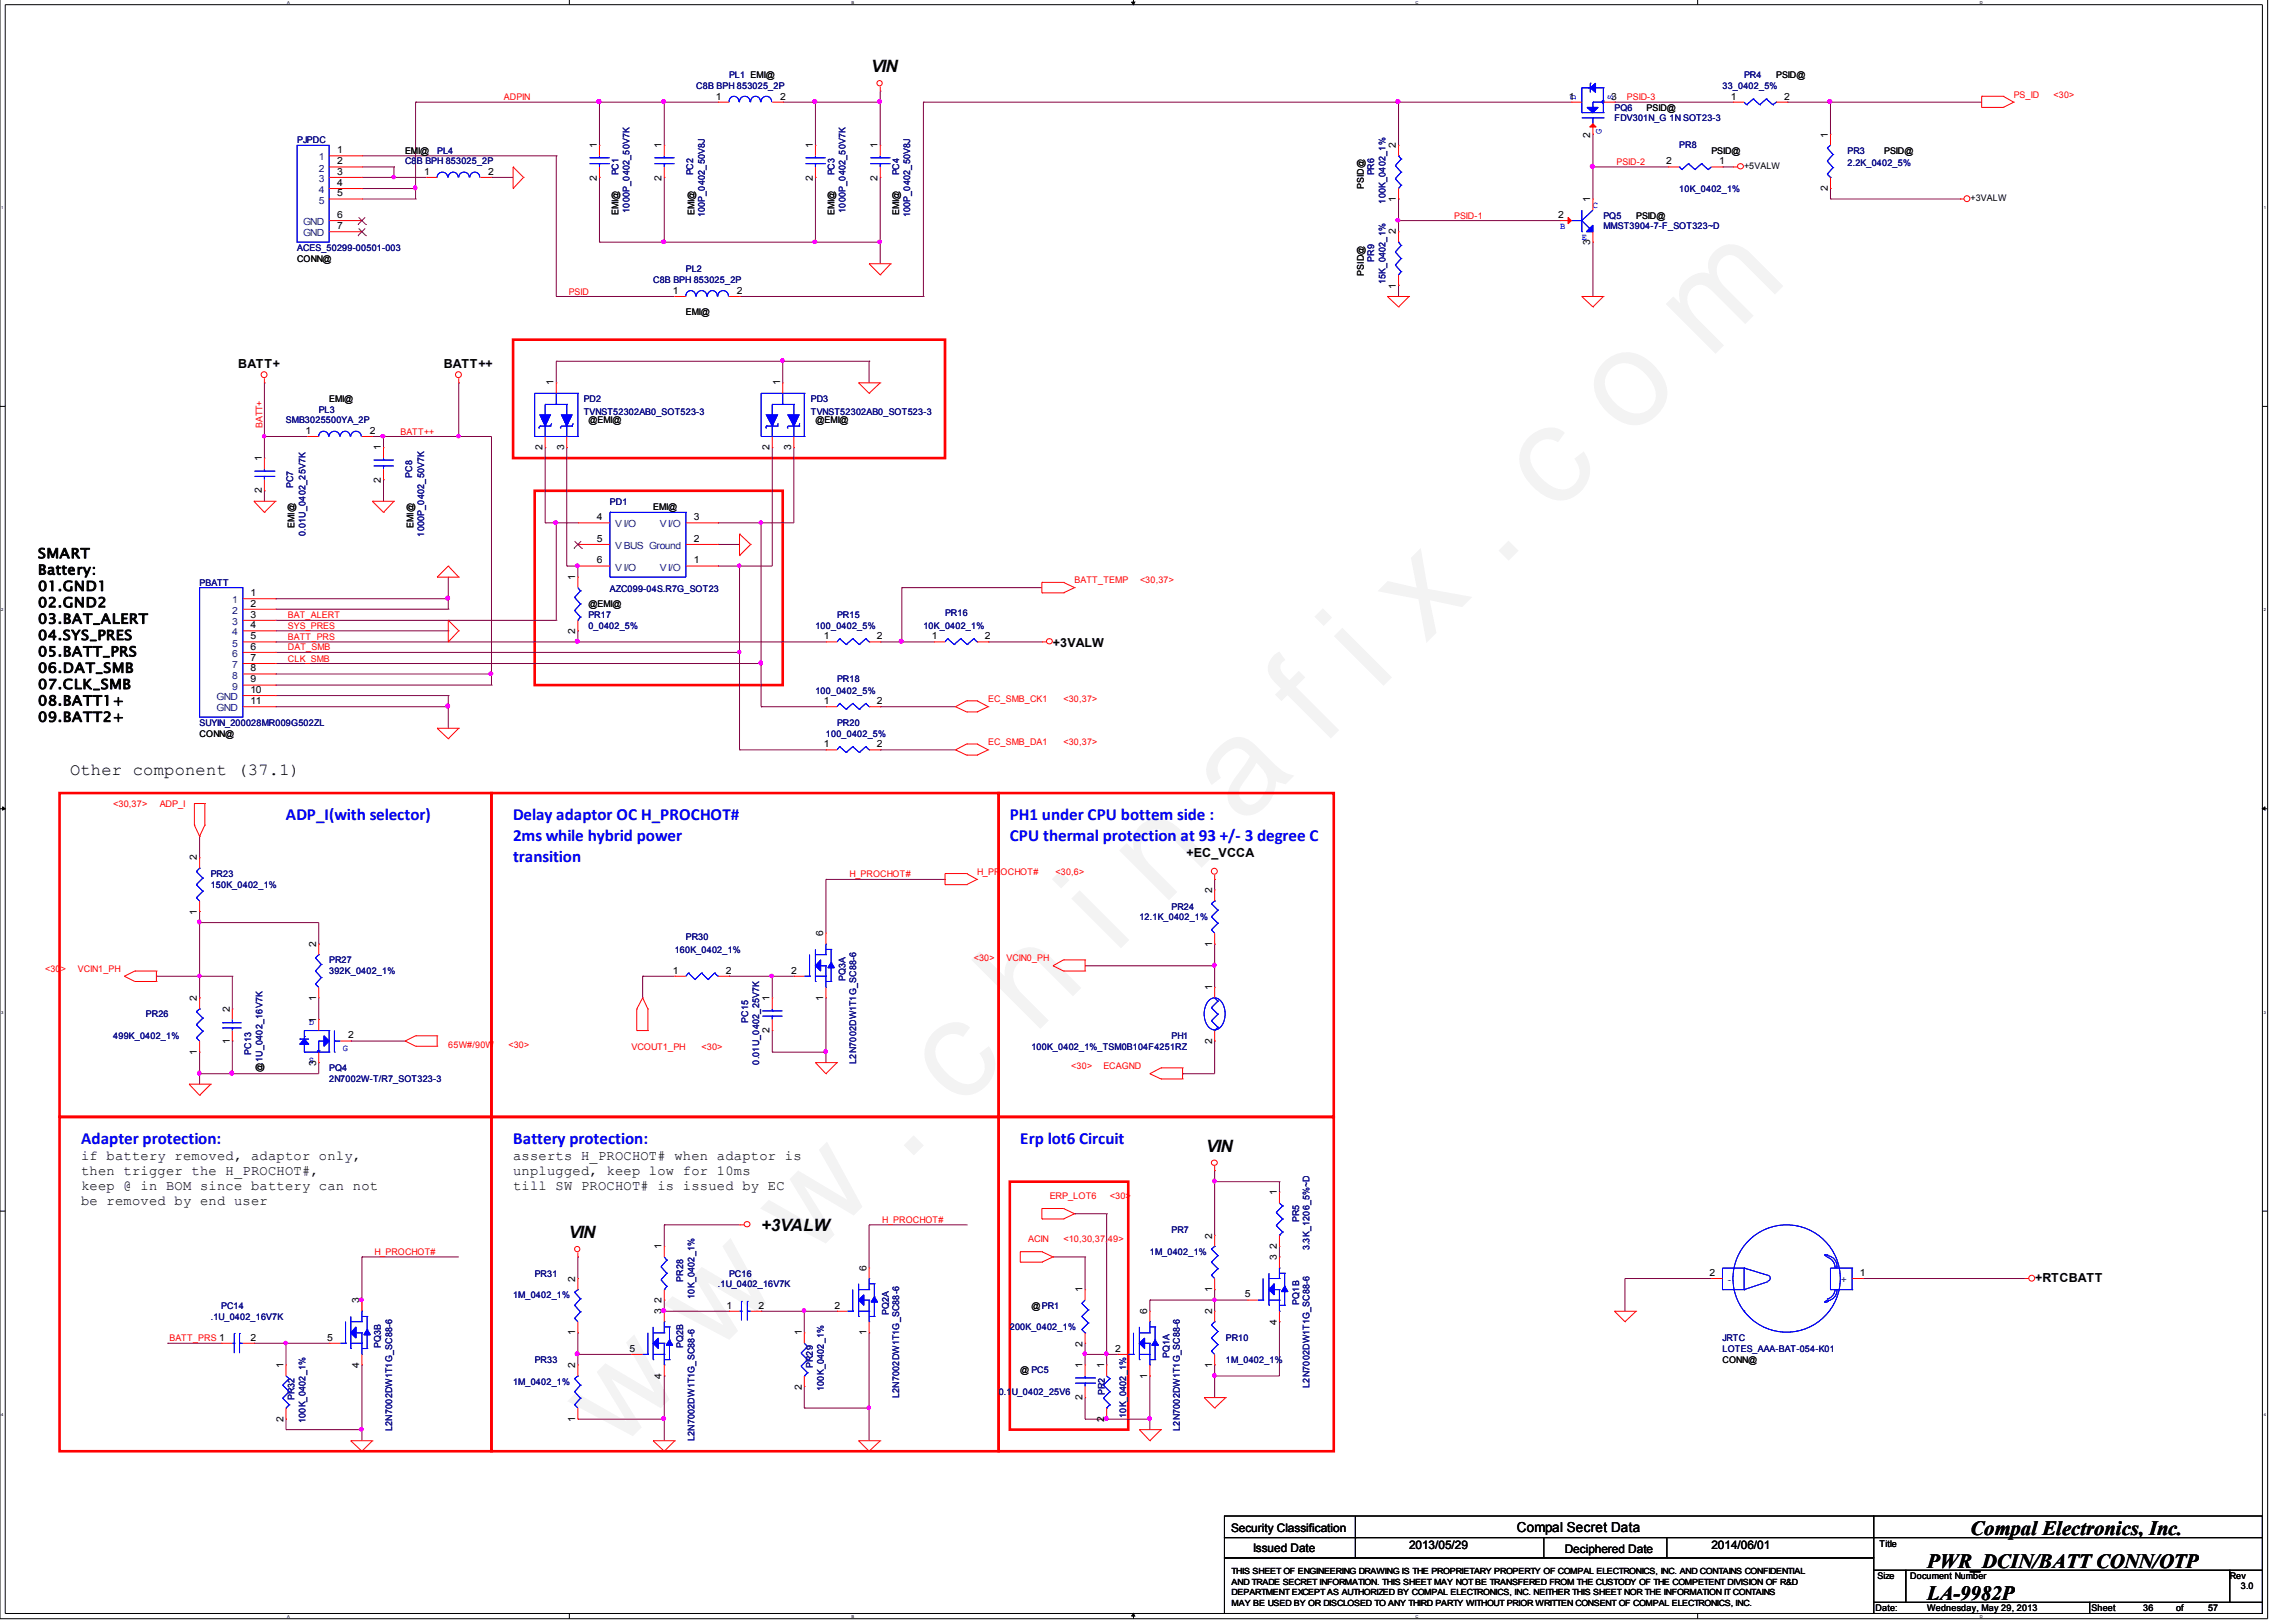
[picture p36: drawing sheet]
<svg xmlns="http://www.w3.org/2000/svg" width="297mm" height="210mm" viewBox="0 0 297 210" stroke-linecap="round" stroke-linejoin="round" font-family="sans-serif">
<defs><g id="words">
<text font-size="17.6" fill="#f0f" x="79.7" y="188" transform="rotate(-45 79.7 188)">w w w . c h i n a f i x . c o m</text>
<g font-size="2.6">
<text x="249.3" y="202.9">PWR_DCIN/BATT CONN/OTP</text>
<text x="254.9" y="198.6">Compal Electronics, Inc.</text>
<text x="249.3" y="207">LA-9982P</text>
</g>
<g font-size="2.2">
<text x="112.7" y="9.3">VIN</text>
<text x="9.1" y="100.3">Other component (37.1)</text>
<text x="156" y="149">VIN</text>
<text x="73.6" y="160.2">VIN</text>
<text x="98.5" y="159.3">+3VALW</text>
</g>
<g font-size="2.2" fill="#00f">
<text x="37" y="106.1">ADP_I(with selector)</text>
<text x="66.4" y="106.1">Delay adaptor OC H_PROCHOT#</text>
<text x="130.6" y="106.1">PH1 under CPU bottem side :</text>
<text x="66.4" y="108.8">2ms while hybrid power</text>
<text x="66.4" y="111.5">transition</text>
<text x="130.6" y="108.8">CPU thermal protection at 93 +/- 3 degree C</text>
<text x="10.5" y="148">Adapter protection:</text>
<text x="66.4" y="148">Battery protection:</text>
<text x="132" y="148">Erp lot6 Circuit</text>
</g>
<g font-size="1.8">
<text x="4.9" y="72.2">SMART</text>
<text x="4.9" y="74.4">Battery:</text>
<text x="4.9" y="76.5">01.GND1</text>
<text x="4.9" y="78.6">02.GND2</text>
<text x="4.9" y="80.7">03.BAT_ALERT</text>
<text x="4.9" y="82.8">04.SYS_PRES</text>
<text x="4.9" y="84.9">05.BATT_PRS</text>
<text x="4.9" y="87.1">06.DAT_SMB</text>
<text x="4.9" y="89.2">07.CLK_SMB</text>
<text x="4.9" y="91.3">08.BATT1+</text>
<text x="4.9" y="93.4">09.BATT2+</text>
<text x="10.5" y="150.1">if battery removed, adaptor only,</text>
<text x="10.5" y="152.1">then trigger the H_PROCHOT#,</text>
<text x="10.5" y="154">keep @ in BOM since battery can not</text>
<text x="10.5" y="156">be removed by end user</text>
<text x="66.4" y="150.1">asserts H_PROCHOT# when adaptor is</text>
<text x="66.4" y="152.1">unplugged, keep low for 10ms</text>
<text x="66.4" y="154">till SW PROCHOT# is issued by EC</text>
<text x="196.3" y="198.2">Compal Secret Data</text>
</g>
<g font-size="1.6">
<text x="30.8" y="47.7">BATT+</text>
<text x="57.4" y="47.7">BATT++</text>
<text x="136.2" y="83.7">+3VALW</text>
<text x="153.5" y="110.8">+EC_VCCA</text>
<text x="263.3" y="166">+RTCBATT</text>
</g>
<g font-size="1.5">
<text x="159.3" y="198.2">Security Classification</text>
<text x="162.1" y="200.8">Issued Date</text>
<text x="182.3" y="200.4">2013/05/29</text>
<text x="202.4" y="201">Deciphered Date</text>
<text x="221.4" y="200.4">2014/06/01</text>
</g>
<g font-size="1.3">
<text x="92.6" y="12.9">1</text>
<text x="100.9" y="12.9">2</text>
<text x="202.9" y="12.9">1</text>
<text x="205.7" y="17.8" transform="rotate(-90 205.7 17.8)">2</text>
<text x="208.4" y="12.9">3</text>
<text x="223.9" y="12.9">1</text>
<text x="230.8" y="12.9">2</text>
<text x="236.5" y="17.8" transform="rotate(-90 236.5 17.8)">1</text>
<text x="43.6" y="19.8">1</text>
<text x="43.6" y="21.3">2</text>
<text x="43.6" y="22.6">3</text>
<text x="54.9" y="22.6">1</text>
<text x="63.2" y="22.6">2</text>
<text x="77.2" y="23.4" transform="rotate(-90 77.2 23.4)">2</text>
<text x="77.2" y="19.1" transform="rotate(-90 77.2 19.1)">1</text>
<text x="85.6" y="23.4" transform="rotate(-90 85.6 23.4)">2</text>
<text x="85.6" y="19.1" transform="rotate(-90 85.6 19.1)">1</text>
<text x="105.2" y="23.4" transform="rotate(-90 105.2 23.4)">2</text>
<text x="105.2" y="19.1" transform="rotate(-90 105.2 19.1)">1</text>
<text x="113.5" y="23.4" transform="rotate(-90 113.5 23.4)">2</text>
<text x="113.5" y="19.1" transform="rotate(-90 113.5 19.1)">1</text>
<text x="180.6" y="19.1" transform="rotate(-90 180.6 19.1)">2</text>
<text x="215.6" y="21.3">2</text>
<text x="222.4" y="21.3">1</text>
<text x="43.6" y="24.1">4</text>
<text x="43.6" y="25.4">5</text>
<text x="43.6" y="28.2">6</text>
<text x="43.6" y="29.6">7</text>
<text x="180.6" y="26.2" transform="rotate(-90 180.6 26.2)">1</text>
<text x="201.6" y="28.2">2</text>
<text x="205.7" y="26.2" transform="rotate(-90 205.7 26.2)">1</text>
<text x="236.5" y="24.7" transform="rotate(-90 236.5 24.7)">2</text>
<text x="180.6" y="30.3" transform="rotate(-90 180.6 30.3)">2</text>
<text x="205.7" y="31.8" transform="rotate(-90 205.7 31.8)">3</text>
<text x="87" y="38">1</text>
<text x="95.3" y="38">2</text>
<text x="180.6" y="37.4" transform="rotate(-90 180.6 37.4)">1</text>
<text x="71.6" y="49.9" transform="rotate(-90 71.6 49.9)">1</text>
<text x="100.9" y="49.9" transform="rotate(-90 100.9 49.9)">1</text>
<text x="33.9" y="59.7" transform="rotate(-90 33.9 59.7)">1</text>
<text x="39.5" y="56.1">1</text>
<text x="47.8" y="56.1">2</text>
<text x="49.3" y="58.3" transform="rotate(-90 49.3 58.3)">1</text>
<text x="70.2" y="58.3" transform="rotate(-90 70.2 58.3)">2</text>
<text x="73" y="58.3" transform="rotate(-90 73 58.3)">3</text>
<text x="99.6" y="58.3" transform="rotate(-90 99.6 58.3)">2</text>
<text x="102.4" y="58.3" transform="rotate(-90 102.4 58.3)">3</text>
<text x="33.9" y="63.9" transform="rotate(-90 33.9 63.9)">2</text>
<text x="49.3" y="62.5" transform="rotate(-90 49.3 62.5)">2</text>
<text x="77.2" y="67.3">4</text>
<text x="77.2" y="70.1">5</text>
<text x="89.7" y="70.1">2</text>
<text x="89.7" y="67.3">3</text>
<text x="32.4" y="77.1">1</text>
<text x="74.4" y="75" transform="rotate(-90 74.4 75)">1</text>
<text x="77.2" y="72.9">6</text>
<text x="89.7" y="72.9">1</text>
<text x="32.4" y="79.9">3</text>
<text x="32.4" y="81.3">4</text>
<text x="32.4" y="82.7">5</text>
<text x="32.4" y="78.5">2</text>
<text x="74.4" y="82.1" transform="rotate(-90 74.4 82.1)">2</text>
<text x="106.6" y="82.7">1</text>
<text x="113.5" y="82.7">2</text>
<text x="120.6" y="82.7">1</text>
<text x="127.4" y="82.7">2</text>
<text x="32.4" y="84.1">6</text>
<text x="32.4" y="86.9">8</text>
<text x="32.4" y="88.3">9</text>
<text x="32.4" y="85.5">7</text>
<text x="32.4" y="89.7">10</text>
<text x="32.4" y="91.1">11</text>
<text x="106.6" y="91.1">1</text>
<text x="113.5" y="91.1">2</text>
<text x="106.6" y="96.7">1</text>
<text x="113.5" y="96.7">2</text>
<text x="25.5" y="111.4" transform="rotate(-90 25.5 111.4)">2</text>
<text x="25.5" y="118.4" transform="rotate(-90 25.5 118.4)">1</text>
<text x="156.8" y="115.6" transform="rotate(-90 156.8 115.6)">2</text>
<text x="40.9" y="122.5" transform="rotate(-90 40.9 122.5)">2</text>
<text x="87" y="126">1</text>
<text x="93.9" y="126">2</text>
<text x="102.4" y="126">2</text>
<text x="106.5" y="121.2" transform="rotate(-90 106.5 121.2)">6</text>
<text x="156.8" y="122.5" transform="rotate(-90 156.8 122.5)">1</text>
<text x="25.5" y="129.6" transform="rotate(-90 25.5 129.6)">2</text>
<text x="29.7" y="130.9" transform="rotate(-90 29.7 130.9)">2</text>
<text x="40.9" y="129.6" transform="rotate(-90 40.9 129.6)">1</text>
<text x="99.6" y="129.6" transform="rotate(-90 99.6 129.6)">1</text>
<text x="106.5" y="129.6" transform="rotate(-90 106.5 129.6)">1</text>
<text x="156.8" y="128.1" transform="rotate(-90 156.8 128.1)">1</text>
<text x="25.5" y="136.5" transform="rotate(-90 25.5 136.5)">1</text>
<text x="29.7" y="135.1" transform="rotate(-90 29.7 135.1)">1</text>
<text x="40.9" y="137.9" transform="rotate(-90 40.9 137.9)">3</text>
<text x="40.9" y="132.3" transform="rotate(-90 40.9 132.3)">1</text>
<text x="45" y="134.4">2</text>
<text x="99.6" y="133.7" transform="rotate(-90 99.6 133.7)">2</text>
<text x="156.8" y="135.1" transform="rotate(-90 156.8 135.1)">2</text>
<text x="165.2" y="154.7" transform="rotate(-90 165.2 154.7)">1</text>
<text x="85.6" y="161.6" transform="rotate(-90 85.6 161.6)">1</text>
<text x="156.8" y="160.3" transform="rotate(-90 156.8 160.3)">2</text>
<text x="165.2" y="161.6" transform="rotate(-90 165.2 161.6)">2</text>
<text x="74.4" y="165.9" transform="rotate(-90 74.4 165.9)">2</text>
<text x="112.1" y="164.4" transform="rotate(-90 112.1 164.4)">6</text>
<text x="140" y="167.2" transform="rotate(-90 140 167.2)">1</text>
<text x="156.8" y="167.2" transform="rotate(-90 156.8 167.2)">1</text>
<text x="161" y="167.9">5</text>
<text x="165.2" y="163.1" transform="rotate(-90 165.2 163.1)">3</text>
<text x="221.1" y="165.1">2</text>
<text x="240.6" y="165.1">1</text>
<text x="32.4" y="173.5">2</text>
<text x="42.3" y="173.5">5</text>
<text x="46.5" y="168.7" transform="rotate(-90 46.5 168.7)">3</text>
<text x="74.4" y="172.8" transform="rotate(-90 74.4 172.8)">1</text>
<text x="85.6" y="170" transform="rotate(-90 85.6 170)">3</text>
<text x="85.6" y="168.7" transform="rotate(-90 85.6 168.7)">2</text>
<text x="94" y="169.3">1</text>
<text x="98.1" y="169.3">2</text>
<text x="103.7" y="172.8" transform="rotate(-90 103.7 172.8)">1</text>
<text x="107.9" y="169.3">2</text>
<text x="112.1" y="172.8" transform="rotate(-90 112.1 172.8)">1</text>
<text x="148.4" y="170" transform="rotate(-90 148.4 170)">6</text>
<text x="156.8" y="170" transform="rotate(-90 156.8 170)">2</text>
<text x="165.2" y="171.5" transform="rotate(-90 165.2 171.5)">4</text>
<text x="36.7" y="177.1" transform="rotate(-90 36.7 177.1)">1</text>
<text x="46.5" y="177.1" transform="rotate(-90 46.5 177.1)">4</text>
<text x="74.4" y="177.1" transform="rotate(-90 74.4 177.1)">2</text>
<text x="81.4" y="174.9">5</text>
<text x="85.6" y="178.4" transform="rotate(-90 85.6 178.4)">4</text>
<text x="103.7" y="179.8" transform="rotate(-90 103.7 179.8)">2</text>
<text x="140" y="177.1" transform="rotate(-90 140 177.1)">1</text>
<text x="140" y="174.3" transform="rotate(-90 140 174.3)">2</text>
<text x="142.8" y="177.1" transform="rotate(-90 142.8 177.1)">1</text>
<text x="144.3" y="174.9">2</text>
<text x="148.4" y="178.4" transform="rotate(-90 148.4 178.4)">1</text>
<text x="156.8" y="177.1" transform="rotate(-90 156.8 177.1)">1</text>
<text x="36.7" y="184" transform="rotate(-90 36.7 184)">2</text>
<text x="74.4" y="184" transform="rotate(-90 74.4 184)">1</text>
<text x="140" y="181.2" transform="rotate(-90 140 181.2)">2</text>
<text x="142.8" y="184" transform="rotate(-90 142.8 184)">2</text>
</g>
<g font-size="1.3" fill="#004080">
<text x="41.2" y="20.8">1</text>
<text x="41.2" y="22.2">2</text>
<text x="41.2" y="23.6">3</text>
<text x="39.2" y="29.1">GND</text>
<text x="41.2" y="25">4</text>
<text x="41.2" y="26.3">5</text>
<text x="39.2" y="30.6">GND</text>
<text x="79.6" y="68.3">V I/O</text>
<text x="79.6" y="71">V BUS Ground</text>
<text x="85.3" y="68.3">V I/O</text>
<text x="79.6" y="73.8">V I/O</text>
<text x="85.3" y="73.8">V I/O</text>
<text x="30.1" y="78.1">1</text>
<text x="30.1" y="80.9">3</text>
<text x="30.1" y="82.2">4</text>
<text x="30.1" y="83.7">5</text>
<text x="30.1" y="79.4">2</text>
<text x="30.1" y="85">6</text>
<text x="30.1" y="87.8">8</text>
<text x="30.1" y="89.3">9</text>
<text x="30.1" y="86.5">7</text>
<text x="28" y="90.6">GND</text>
<text x="28" y="92">GND</text>
<text x="223.5" y="166">-</text>
<text x="238.2" y="166">+</text>
</g>
<g font-size="1.2" fill="#000080">
<text x="90.1" y="11.5">C8B BPH 853025_2P</text>
<text x="94.3" y="10.1">PL1 EMI@</text>
<text x="222.8" y="11.5">33_0402_5%</text>
<text x="225.6" y="10.1">PR4</text>
<text x="208.9" y="14.3">PQ6</text>
<text x="208.9" y="15.7">FDV301N_G 1N SOT23-3</text>
<text x="38.4" y="18.5">PJPDC</text>
<text x="52.4" y="21.3">C8B BPH 853025_2P</text>
<text x="56.6" y="19.9">PL4</text>
<text x="80" y="22.7" transform="rotate(-90 80 22.7)">PC1</text>
<text x="89.7" y="22.7" transform="rotate(-90 89.7 22.7)">PC2</text>
<text x="107.9" y="22.7" transform="rotate(-90 107.9 22.7)">PC3</text>
<text x="116.3" y="22.7" transform="rotate(-90 116.3 22.7)">PC4</text>
<text x="177.8" y="22.7" transform="rotate(-90 177.8 22.7)">PR6</text>
<text x="217.3" y="19.1">PR8</text>
<text x="239" y="19.9">PR3</text>
<text x="239" y="21.5">2.2K_0402_5%</text>
<text x="81.4" y="27.5" transform="rotate(-90 81.4 27.5)">1000P_0402_50V7K</text>
<text x="91.2" y="28.1" transform="rotate(-90 91.2 28.1)">100P_0402_50V8J</text>
<text x="109.4" y="27.5" transform="rotate(-90 109.4 27.5)">1000P_0402_50V7K</text>
<text x="117.8" y="28.1" transform="rotate(-90 117.8 28.1)">100P_0402_50V8J</text>
<text x="179.2" y="26.3" transform="rotate(-90 179.2 26.3)">100K_0402_1%</text>
<text x="207.4" y="28.3">PQ5</text>
<text x="207.4" y="29.6">MMST3904-7-F_SOT323~D</text>
<text x="217.3" y="24.9">10K_0402_1%</text>
<text x="38.4" y="32.4">ACES_50299-00501-003</text>
<text x="88.7" y="35.2">PL2</text>
<text x="177.8" y="33.9" transform="rotate(-90 177.8 33.9)">PR9</text>
<text x="84.5" y="36.7">C8B BPH 853025_2P</text>
<text x="179.2" y="36.8" transform="rotate(-90 179.2 36.8)">15K_0402_1%</text>
<text x="41.2" y="53.4">PL3</text>
<text x="75.5" y="52">PD2</text>
<text x="75.5" y="53.7">TVNST52302AB0_SOT523-3</text>
<text x="104.9" y="52">PD3</text>
<text x="104.9" y="53.7">TVNST52302AB0_SOT523-3</text>
<text x="37" y="54.8">SMB3025500YA_2P</text>
<text x="37.9" y="63.2" transform="rotate(-90 37.9 63.2)">PC7</text>
<text x="53.3" y="61.8" transform="rotate(-90 53.3 61.8)">PC8</text>
<text x="78.9" y="65.3">PD1</text>
<text x="39.5" y="69.4" transform="rotate(-90 39.5 69.4)">0.01U_0402_25V7K</text>
<text x="54.9" y="69.4" transform="rotate(-90 54.9 69.4)">1000P_0402_50V7K</text>
<text x="25.8" y="75.8">PBATT</text>
<text x="78.9" y="76.6">AZC099-04S.R7G_SOT23</text>
<text x="76.1" y="79.9">PR17</text>
<text x="76.1" y="81.4">0_0402_5%</text>
<text x="105.5" y="81.4">100_0402_5%</text>
<text x="108.3" y="79.9">PR15</text>
<text x="119.5" y="81.4">10K_0402_1%</text>
<text x="122.3" y="79.8">PR16</text>
<text x="105.5" y="89.8">100_0402_5%</text>
<text x="108.3" y="88.3">PR18</text>
<text x="25.8" y="93.9">SUYIN_200028MR009G502ZL</text>
<text x="106.8" y="95.3">100_0402_5%</text>
<text x="108.3" y="93.9">PR20</text>
<text x="27.3" y="113.5">PR23</text>
<text x="27.3" y="114.9">150K_0402_1%</text>
<text x="147.4" y="119.1">12.1K_0402_1%</text>
<text x="151.6" y="117.7">PR24</text>
<text x="42.6" y="124.6">PR27</text>
<text x="87.3" y="123.3">160K_0402_1%</text>
<text x="88.7" y="121.7">PR30</text>
<text x="18.9" y="131.7">PR26</text>
<text x="42.6" y="126.1">392K_0402_1%</text>
<text x="109.4" y="126.9" transform="rotate(-90 109.4 126.9)">PQ3A</text>
<text x="14.6" y="134.5">499K_0402_1%</text>
<text x="32.5" y="136.5" transform="rotate(-90 32.5 136.5)">PC13</text>
<text x="96.8" y="132.3" transform="rotate(-90 96.8 132.3)">PC15</text>
<text x="98.2" y="137.8" transform="rotate(-90 98.2 137.8)">0.01U_0402_25V7K</text>
<text x="110.7" y="137.7" transform="rotate(-90 110.7 137.7)">L2N7002DW1T1G_SC88-6</text>
<text x="133.4" y="135.8">100K_0402_1%_TSM0B104F4251RZ</text>
<text x="151.6" y="134.5">PH1</text>
<text x="42.6" y="138.6">PQ4</text>
<text x="42.6" y="140.1">2N7002W-T/R7_SOT323-3</text>
<text x="151.6" y="159.6">PR7</text>
<text x="168.1" y="158.2" transform="rotate(-90 168.1 158.2)">PR5</text>
<text x="169.4" y="161.8" transform="rotate(-90 169.4 161.8)">3.3K_1206_5%~D</text>
<text x="66.4" y="168">1M_0402_1%</text>
<text x="69.2" y="165.2">PR31</text>
<text x="88.4" y="165.9" transform="rotate(-90 88.4 165.9)">PR28</text>
<text x="92.9" y="166.6">.1U_0402_16V7K</text>
<text x="94.3" y="165.2">PC16</text>
<text x="148.8" y="162.4">1M_0402_1%</text>
<text x="27.3" y="170.8">.1U_0402_16V7K</text>
<text x="28.6" y="169.3">PC14</text>
<text x="89.8" y="168.1" transform="rotate(-90 89.8 168.1)">10K_0402_1%</text>
<text x="115" y="170.2" transform="rotate(-90 115 170.2)">PQ2A</text>
<text x="130.6" y="172.1">200K_0402_1%</text>
<text x="158.6" y="173.6">PR10</text>
<text x="168.1" y="168.8" transform="rotate(-90 168.1 168.8)">PQ1B</text>
<text x="222.8" y="173.6">JRTC</text>
<text x="49.3" y="174.4" transform="rotate(-90 49.3 174.4)">PQ3B</text>
<text x="66.4" y="179.2">1M_0402_1%</text>
<text x="69.2" y="176.4">PR33</text>
<text x="88.4" y="174.4" transform="rotate(-90 88.4 174.4)">PQ2B</text>
<text x="105.2" y="177.1" transform="rotate(-90 105.2 177.1)">PR29</text>
<text x="151.3" y="175.8" transform="rotate(-90 151.3 175.8)">PQ1A</text>
<text x="158.6" y="176.4">1M_0402_1%</text>
<text x="169.4" y="179.6" transform="rotate(-90 169.4 179.6)">L2N7002DW1T1G_SC88-6</text>
<text x="222.8" y="174.9">LOTES_AAA-BAT-054-K01</text>
<text x="38.1" y="181.2" transform="rotate(-90 38.1 181.2)">PR32</text>
<text x="39.5" y="184.2" transform="rotate(-90 39.5 184.2)">100K_0402_1%</text>
<text x="50.7" y="185.2" transform="rotate(-90 50.7 185.2)">L2N7002DW1T1G_SC88-6</text>
<text x="106.6" y="180" transform="rotate(-90 106.6 180)">100K_0402_1%</text>
<text x="116.3" y="180.9" transform="rotate(-90 116.3 180.9)">L2N7002DW1T1G_SC88-6</text>
<text x="129.2" y="180.5">0.1U_0402_25V6</text>
<text x="142.9" y="180.5" transform="rotate(-90 142.9 180.5)">PR2</text>
<text x="145.7" y="183.5" transform="rotate(-90 145.7 183.5)">10K_0402_1%</text>
<text x="152.7" y="185.2" transform="rotate(-90 152.7 185.2)">L2N7002DW1T1G_SC88-6</text>
<text x="89.8" y="186.5" transform="rotate(-90 89.8 186.5)">L2N7002DW1T1G_SC88-6</text>
</g>
<g font-size="1.2">
<text x="229.8" y="10.1">PSID@</text>
<text x="213" y="14.3">PSID@</text>
<text x="52.4" y="19.9">EMI@</text>
<text x="221.4" y="19.9">PSID@</text>
<text x="225.6" y="21.9">+5VALW</text>
<text x="243.8" y="19.9">PSID@</text>
<text x="80" y="27.9" transform="rotate(-90 80 27.9)">EMI@</text>
<text x="89.8" y="27.9" transform="rotate(-90 89.8 27.9)">EMI@</text>
<text x="107.9" y="27.9" transform="rotate(-90 107.9 27.9)">EMI@</text>
<text x="116.3" y="27.9" transform="rotate(-90 116.3 27.9)">EMI@</text>
<text x="176.4" y="24.5" transform="rotate(-90 176.4 24.5)">PSID@</text>
<text x="211.7" y="28.3">PSID@</text>
<text x="254.9" y="26">+3VALW</text>
<text x="38.4" y="33.9">CONN@</text>
<text x="176.4" y="35.7" transform="rotate(-90 176.4 35.7)">PSID@</text>
<text x="88.7" y="40.8">EMI@</text>
<text x="42.6" y="52">EMI@</text>
<text x="76.1" y="54.8">@EMI@</text>
<text x="105.5" y="54.8">@EMI@</text>
<text x="84.5" y="66">EMI@</text>
<text x="38.1" y="68.3" transform="rotate(-90 38.1 68.3)">EMI@</text>
<text x="53.5" y="68.3" transform="rotate(-90 53.5 68.3)">EMI@</text>
<text x="76.1" y="78.6">@EMI@</text>
<text x="25.8" y="95.3">CONN@</text>
<text x="34" y="138.8" transform="rotate(-90 34 138.8)">@.1U_0402_16V7K</text>
<text x="133.4" y="169.3">@PR1</text>
<text x="132" y="177.7">@ PC5</text>
<text x="222.8" y="176.4">CONN@</text>
<text x="243.2" y="200.3">Title</text>
<text x="242.7" y="208.5">Date:</text>
<text x="242.9" y="204.3">Size</text>
<text x="247.1" y="204.3">Document Number</text>
<text x="249.3" y="208.5">Wednesday, May 29, 2013</text>
<text x="270.6" y="208.5">Sheet</text>
<text x="277.3" y="208.5">36</text>
<text x="281.5" y="208.5">of</text>
<text x="285.7" y="208.5">57</text>
<text x="288.5" y="204.3">Rev</text>
<text x="289.9" y="205.7">3.0</text>
</g>
<g font-size="1.2" fill="#f00">
<text x="65.2" y="13">ADPIN</text>
<text x="210.5" y="13">PSID-3</text>
<text x="260.5" y="12.6">PS_ID</text>
<text x="265.7" y="12.6">&lt;30&gt;</text>
<text x="209.1" y="21.4">PSID-2</text>
<text x="188.1" y="28.3">PSID-1</text>
<text x="73.6" y="38.1">PSID</text>
<text x="34" y="55.4" transform="rotate(-90 34 55.4)">BATT+</text>
<text x="51.8" y="56.2">BATT++</text>
<text x="139" y="75.5">BATT_TEMP</text>
<text x="147.5" y="75.5">&lt;30,37&gt;</text>
<text x="37.3" y="81.4">SYS_PRES</text>
<text x="37.3" y="80">BAT_ALERT</text>
<text x="37.3" y="82.8">BATT_PRS</text>
<text x="37.3" y="84.2">DAT_SMB</text>
<text x="37.3" y="85.6">CLK_SMB</text>
<text x="127.8" y="90.9">EC_SMB_CK1</text>
<text x="137.6" y="90.9">&lt;30,37&gt;</text>
<text x="127.8" y="96.4">EC_SMB_DA1</text>
<text x="137.6" y="96.4">&lt;30,37&gt;</text>
<text x="14.6" y="104.5">&lt;30,37&gt;</text>
<text x="20.7" y="104.5">ADP_I</text>
<text x="109.9" y="113.6">H_PROCHOT#</text>
<text x="126.4" y="113.2">H_PROCHOT#</text>
<text x="136.6" y="113.2">&lt;30,6&gt;</text>
<text x="5.8" y="125.7">&lt;30&gt;</text>
<text x="10.1" y="125.7">VCIN1_PH</text>
<text x="126" y="124.4">&lt;30&gt;</text>
<text x="130.2" y="124.4">VCIN0_PH</text>
<text x="58" y="135.6">65W#/90W</text>
<text x="65.8" y="135.6">&lt;30&gt;</text>
<text x="81.7" y="135.8">VCOUT1_PH</text>
<text x="90.8" y="135.8">&lt;30&gt;</text>
<text x="138.6" y="138.4">&lt;30&gt;</text>
<text x="142.7" y="138.4">ECAGND</text>
<text x="135.8" y="155.1">ERP_LOT6</text>
<text x="143.6" y="155.1">&lt;30&gt;</text>
<text x="114.1" y="158.3">H_PROCHOT#</text>
<text x="133" y="160.7">ACIN</text>
<text x="137.6" y="160.7">&lt;10,30,37,49&gt;</text>
<text x="48.4" y="162.4">H_PROCHOT#</text>
<text x="21.9" y="173.6">BATT_PRS 1</text>
</g>
<g font-size="1.2" fill="#00f">
<text x="203.9" y="12.9" transform="rotate(-90 203.9 12.9)">D</text>
<text x="207.2" y="17.4" transform="rotate(-90 207.2 17.4)">G</text>
<text x="208.7" y="12.9" transform="rotate(-90 208.7 12.9)">S</text>
<text x="201.8" y="29.6">B</text>
<text x="206.1" y="26.9">C</text>
<text x="204.6" y="31.1">E</text>
<text x="40" y="132.6">D</text>
<text x="40" y="137.5">S</text>
<text x="44.4" y="136">G</text>
</g>
<g font-size="1.1">
<text x="159.3" y="203.7">THIS SHEET OF ENGINEERING DRAWING IS THE PROPRIETARY PROPERTY OF COMPAL ELECTRONICS, INC. AND CONTAINS CONFIDENTIAL</text>
<text x="159.3" y="205.1">AND TRADE SECRET INFORMATION. THIS SHEET MAY NOT BE TRANSFERED FROM THE CUSTODY OF THE COMPETENT DIVISION OF R&amp;D</text>
<text x="159.3" y="206.4">DEPARTMENT EXCEPT AS AUTHORIZED BY COMPAL ELECTRONICS, INC. NEITHER THIS SHEET NOR THE INFORMATION IT CONTAINS</text>
<text x="159.3" y="207.8">MAY BE USED BY OR DISCLOSED TO ANY THIRD PARTY WITHOUT PRIOR WRITTEN CONSENT OF COMPAL ELECTRONICS, INC.</text>
</g>
<g font-size=".5">
<text x="37.2" y=".5">A</text>
<text x="110.2" y=".5">B</text>
<text x="183.1" y=".5">C</text>
<text x="256.1" y=".5">D</text>
<text x=".2" y="27.1">1</text>
<text x="292.9" y="27.1">1</text>
<text x=".2" y="79.1">2</text>
<text x="292.9" y="79.1">2</text>
<text x=".2" y="131.2">3</text>
<text x="292.9" y="131.2">3</text>
<text x=".2" y="183.2">4</text>
<text x="292.9" y="183.2">4</text>
<text x="37.2" y="209.4">A</text>
<text x="110.2" y="209.4">B</text>
<text x="183.1" y="209.4">C</text>
<text x="256.1" y="209.4">D</text>
</g>
</g></defs>
<path d="M0 -.1v209.6h293.4v-209.6M.7 .6h292v208.2h-292z" fill="none" stroke="#000" stroke-width=".13"/>
<g fill="#fff">
<path d="M37.2 0h.2v.5h-.2z"/>
<path d="M37.2 208.9h.2v.5h-.2z"/>
</g>
<path d="M73.7 -.1v.7M73.7 208.8v.7" fill="none" stroke="#000" stroke-width=".13"/>
<g fill="#fff">
<path d="M110.2 0h.2v.5h-.2z"/>
<path d="M110.2 208.9h.2v.5h-.2z"/>
</g>
<path d="M146.6 -.1v.7M146.6 208.8v.7" fill="none" stroke="#000" stroke-width=".13"/>
<path d="M146.4 .3h.4l-.2 .3zM146.6 208.8l.2 .3h-.4z" fill="#000" stroke="#000" stroke-width=".13"/>
<g fill="#fff">
<path d="M183.1 0h.3v.5h-.3z"/>
<path d="M183.1 208.9h.3v.5h-.3z"/>
</g>
<path d="M219.6 -.1v.7M219.6 208.8v.7" fill="none" stroke="#000" stroke-width=".13"/>
<g fill="#fff">
<path d="M256.1 0h.3v.5h-.3z"/>
<path d="M256.1 208.9h.3v.5h-.3z"/>
<path d="M.2 26.6h.1v.5h-.1z"/>
<path d="M292.9 26.6h.1v.5h-.1z"/>
<path d="M.2 78.6h.1v.5h-.1z"/>
<path d="M292.9 78.6h.1v.5h-.1z"/>
</g>
<path d="M0 52.6h.7M292.7 52.6h.7" fill="none" stroke="#000" stroke-width=".13"/>
<g fill="#fff">
<path d="M.2 130.7h.1v.5h-.1z"/>
<path d="M292.9 130.7h.1v.5h-.1z"/>
</g>
<path d="M0 104.7h.7M292.7 104.7h.7" fill="none" stroke="#000" stroke-width=".13"/>
<path d="M.3 104.4l.4 .3-.4 .1zM292.7 104.7l.3-.3v.4z" fill="#000" stroke="#000" stroke-width=".13"/>
<g fill="#fff">
<path d="M.2 182.7h.1v.5h-.1z"/>
<path d="M292.9 182.7h.1v.5h-.1z"/>
</g>
<g fill="none" stroke="#000" stroke-width=".13">
<path d="M0 156.7h.7M292.7 156.7h.7M158.4 196.2h84v2.8h-84zM158.4 199h84v2.6h-84zM175.3 199h.1M175.3 196.2v5.4M199.7 199v2.6M215.6 199v2.6M242.4 196.2h50.3v2.8h-50.3zM242.4 199h50.3v4.2h-50.3zM158.4 201.6h84v7.2h-84zM175.3 201.6h.1"/>
<path d="M199.7 201.6h.1M215.6 201.6h.1M242.4 203.2h4.1v4.2h-4.1zM242.4 207.4h27.9v1.4h-27.9zM246.5 203.2h42v4.2h-42zM270.3 207.4h22.4v1.4h-22.4zM288.5 203.2h4.2v4.2h-4.2z"/>
</g>
<path d="M66.4 44h55.9v15.3h-55.9zM69.2 63.5h32.1v25.2h-32.1zM7.7 102.6h55.9v41.9h-55.9zM63.6 102.6h65.6v41.9h-65.6zM129.2 102.6h43.4v41.9h-43.4zM7.7 144.5h55.9v43.3h-55.9zM63.6 144.5h65.6v43.3h-65.6zM129.2 144.5h43.4v43.3h-43.4zM130.6 152.9h15.4v32.1h-15.4z" fill="none" stroke="#f00" stroke-width=".34"/>
<g fill="none" stroke="#800040" stroke-width=".13">
<path d="M53.8 13.2h.1M53.8 13.2v12.6M53.8 13.2h39.1M77.6 13.2h.1M77.6 13.2v5.6M85.9 13.2h.1M85.9 13.2v5.6M101.3 13.2h.1M101.3 13.2h12.6M105.5 13.2h.1M105.5 13.2v5.6M113.9 11.8h.1"/>
<path d="M113.9 13.2h.1M113.9 11.8v7M119.5 13.2h83.8M119.5 13.2h.1M119.5 13.2v25.2M180.9 13.2h.1M180.9 13.2v5.6M206.1 17.4h.1M206.1 17.4v8.4M208.9 13.2h.1M208.9 13.2h15.3M231.2 13.2h.1"/>
<path d="M231.2 13.2h25.2M236.8 13.2h.1M236.8 13.2v4.2M46.8 24.4h7M46.8 24.4h.1M46.8 21.6h4.2M46.8 25.8h7M46.8 23h8.4M46.8 20.2h25.2M51 21.6h.1M51 23h.1M51 21.6v1.4"/>
<path d="M53.8 25.8h.1M53.8 24.4h.1M63.6 23h2.8M63.6 23h.1M72 20.2h.1M72 20.2v18.2M77.6 23h.1M77.6 23v8.3M85.9 23h.1M85.9 23v8.3M105.5 23h.1M105.5 23v8.3"/>
<path d="M113.9 23h.1M113.9 23v8.3M206.1 21.6h.1M206.1 21.6h9.7M222.8 21.6h.1M222.8 21.6h1.4M236.8 25.8h16.8M34.2 49.5h.1M34.2 56.5h.1M34.2 49.5v9.8M34.2 56.5h5.6M48.2 56.5h.1"/>
<path d="M48.2 56.5h15.4v32.2M49.6 56.5h.1M49.6 56.5v1.4M59.4 56.5h.1M59.4 49.5h.1M59.4 49.5v7M72 46.8h29.3M34.2 63.5h.1M34.2 63.5v1.4M35.6 77.5h22.4M35.6 77.5h.1M35.6 78.8h22.4"/>
<path d="M49.6 62.1h.1M49.6 62.1v2.8M58 78.8h.1M58 77.5h.1M58 74.7h.1M58 74.7v4.1M35.6 91.5h22.4M35.6 88.7h.1M35.6 87.2h.1M35.6 91.5h.1M35.6 83.1h.1M35.6 83.1h71.2"/>
<path d="M35.6 90h22.4M35.6 81.6h22.4M35.6 80.3h36.4M35.6 84.4h60.1M35.6 85.9h62.9M35.6 88.7h28M35.6 87.2h28M58 90h.1M58 91.5h.1M58 81.6h.1M58 90v4.2M63.6 87.2h.1"/>
<path d="M63.6 88.7h.1M25.8 119.4h.1M25.8 108.2h.1M25.8 118h.1M25.8 108.2v2.8M25.8 118v11.1M25.8 119.4h15.4v2.8M20.2 126.3h9.9M20.2 126.3h.1M25.8 126.3h.1M25.8 139h.1M25.8 129.1h.1"/>
<path d="M25.8 136.2v4.1M30.1 139h.1M30.1 126.3h.1M30.1 134.7h.1M30.1 126.3v4.3M30.1 134.7v4.3M41.2 131.9h.1M41.2 137.5h.1M41.2 122.2h.1M41.2 129.1v2.8M41.2 137.5v1.5h-15.4M45.4 134.7h7"/>
<path d="M45.4 134.7h.1M21.7 173.8h.1M21.7 173.8h6.9M32.9 173.8h9.7M32.9 173.8h.1M37 173.8h.1M37 173.8v2.8M46.8 168.2h.1M46.8 162.7h.1M46.8 176.6h.1M46.8 162.7v7M46.8 176.6v9.9"/>
<path d="M46.8 162.7h12.6M241 165.5h.1M241 165.5h21M37 183.7h.1M37 185h.1M37 183.7v1.3M37 185h9.8M46.8 185h.1"/>
</g>
<g fill="#f0f" stroke="#f0f" stroke-width=".13">
<path d="M49.3 56.3h.4l.1 .1-.1 .2h-.4v-.2z" fill-rule="evenodd"/>
<path d="M46.6 168.1h.3l.1 .1-.1 .2h-.3l-.1-.2z" fill-rule="evenodd"/>
<path d="M46.6 184.8h.3l.1 .2-.1 .1h-.3l-.1-.1z" fill-rule="evenodd"/>
<path d="M63.3 87h.4l.1 .2-.1 .1h-.4l-.1-.1z" fill-rule="evenodd"/>
<path d="M49.3 56.3h.4l.1 .1-.1 .2h-.4v-.2z" fill-rule="evenodd"/>
<path d="M46.6 168.1h.3l.1 .1-.1 .2h-.3l-.1-.2z" fill-rule="evenodd"/>
<path d="M46.6 184.8h.3l.1 .2-.1 .1h-.3l-.1-.1z" fill-rule="evenodd"/>
<path d="M63.3 87h.4l.1 .2-.1 .1h-.4l-.1-.1z" fill-rule="evenodd"/>
<circle cx="25.8" cy="126.3" r=".21"/>
<circle cx="34.2" cy="56.4" r=".21"/>
<circle cx="59.3" cy="56.4" r=".21"/>
<circle cx="77.5" cy="13.1" r=".25"/>
<circle cx="113.8" cy="13.1" r=".25"/>
<circle cx="105.4" cy="13.1" r=".25"/>
<circle cx="37" cy="173.8" r=".21"/>
<circle cx="57.9" cy="91.4" r=".25"/>
<circle cx="180.8" cy="13.1" r=".25"/>
<circle cx="236.7" cy="13.1" r=".25"/>
<circle cx="206" cy="21.5" r=".25"/>
<circle cx="57.9" cy="77.4" r=".25"/>
<circle cx="25.8" cy="119.3" r=".24"/>
<circle cx="25.8" cy="138.8" r=".24"/>
<circle cx="30" cy="138.9" r=".25"/>
<circle cx="85.9" cy="13.1" r=".25"/>
<circle cx="50.9" cy="22.9" r=".21"/>
<circle cx="53.7" cy="24.3" r=".24"/>
</g>
<g fill="none" stroke="#f00" stroke-width=".13">
<path d="M77.6 18.8h.1M77.6 18.8v1.4M85.9 18.8h.1M85.9 18.8v1.4M92.9 13.2h1.4M92.9 13.2h.1M99.9 13.2h1.4M101.3 13.2h.1M105.5 18.8h.1M105.5 18.8v1.4M113.9 11.8h.1M113.9 18.8h.1"/>
<path d="M113.9 11.2v.6M113.9 18.8v1.4M180.9 18.8h.1M180.9 18.8v1.4M203.3 13.2h.1M203.3 13.2h1.3M206.1 17.4h.1M206.1 16v1.4M207.4 13.2h1.5M208.9 13.2h.1M224.2 13.2h1.4M224.2 13.2h.1"/>
<path d="M229.8 13.2h1.4M231.2 13.2h.1M236.8 17.4h.1M236.8 17.4v1.4M256.4 13.9h.1M256.4 12.5h.1M256.4 12.5h2.8M256.4 12.5v1.4M256.4 13.9h2.8M259.2 12.5h.1M259.2 13.9h.1M259.2 12.5l1.3 .7"/>
<path d="M260.5 13.2h.1M260.5 13.2l-1.3 .7M42.6 21.6h4.2M42.6 25.8h4.2M42.6 20.2h4.2M42.6 23h4.2M42.6 24.4h4.2M42.6 28.5h4.2M42.6 30h4.2M46.8 20.2h.1M46.8 21.6h.1M46.8 23h.1"/>
<path d="M46.8 24.4h.1M46.8 25.8h.1M46.8 28.5h.1M46.8 30h.1M55.2 23h.1M55.2 23h1.4M62.1 23h1.5M63.6 23h.1M66.4 21.6h.1M66.4 24.4h.1M66.4 21.6v2.8M66.4 21.6l1.3 1.4"/>
<path d="M67.7 23h.1M67.7 23l-1.3 1.4M77.6 23h.1M77.6 21.6v1.4M85.9 23h.1M85.9 21.6v1.4M105.5 23h.1M105.5 21.6v1.4M113.9 23h.1M113.9 21.6v1.4M215.8 21.6h.1M215.8 21.6h1.5"/>
<path d="M221.4 21.6h1.4M222.8 21.6h.1M224.2 21.6h.6M224.2 21.6h.1M236.8 23v1.4M253.6 25.8h.1M253.6 25.8h.5M34.2 49.5h.1M34.2 59.3h.1M34.2 49v.5M34.2 59.3v1.4M39.8 56.5h1.4"/>
<path d="M39.8 56.5h.1M46.8 56.5h1.4M48.2 56.5h.1M49.6 57.9h.1M49.6 57.9v1.4M59.4 49.5h.1M59.4 49v.5M31.4 77.5h4.2M31.4 78.8h4.2M32.9 64.9l1.3 1.4M32.9 64.9h.1M32.9 64.9h2.7"/>
<path d="M34.2 66.3h.1M34.2 63.5h.1M34.2 62.1v1.4M35.6 64.9h.1M35.6 77.5h.1M35.6 78.8h.1M35.6 64.9l-1.4 1.4M48.2 64.9h.1M48.2 64.9h2.8M48.2 64.9l1.4 1.4M49.6 66.3h.1M49.6 62.1h.1"/>
<path d="M49.6 60.7v1.4M51 64.9h.1M51 64.9l-1.4 1.4M56.6 74.7h2.8M56.6 74.7h.1M58 73.3h.1M58 73.3l1.4 1.4M58 73.3l-1.4 1.4M59.4 74.7h.1M31.4 80.3h4.2M31.4 81.6h4.2M31.4 83.1h4.2"/>
<path d="M31.4 84.4h4.2M31.4 87.2h4.2M31.4 88.7h4.2M31.4 85.9h4.2M31.4 90h4.2M31.4 91.5h4.2M35.6 80.3h.1M35.6 81.6h.1M35.6 83.1h.1M35.6 84.4h.1M35.6 87.2h.1M35.6 88.7h.1"/>
<path d="M35.6 85.9h.1M35.6 90h.1M35.6 91.5h.1M56.6 94.2l1.4 1.4M56.6 94.2h.1M56.6 94.2h2.8M58 80.3h.1M58 83.1h.1M58 95.6h.1M58 80.3v2.8M58 80.3l1.4 1.3M59.4 81.6h.1"/>
<path d="M59.4 94.2h.1M59.4 81.6l-1.4 1.5M59.4 94.2l-1.4 1.4M25.1 106.8l.7 1.4M25.1 106.8h.1M25.1 104h.1M25.1 104v2.8M25.1 104h1.4M25.8 108.2h.1M25.8 118h.1M25.8 111h.1M25.8 111v1.4"/>
<path d="M25.8 116.6v1.4M26.5 106.8h.1M26.5 104h.1M26.5 104v2.8M26.5 106.8l-.7 1.4M16.1 126.3h.1M16.1 126.3l1.3 .7M17.4 125.7l-1.3 .6M17.4 127h.1M17.4 125.7h.1M17.4 125.7h2.8M17.4 127h2.8"/>
<path d="M20.2 125.7h.1M20.2 127h.1M20.2 125.7v1.3M25.8 136.2h.1M25.8 129.1h.1M25.8 129.1v1.5M25.8 134.7v1.5M30.1 134.7h.1M30.1 130.6h.1M30.1 130.6v1.3M30.1 133.4v1.3M41.2 131.9h.1"/>
<path d="M41.2 137.5h.1M41.2 129.1h.1M41.2 122.2h.1M41.2 122.2v1.3M41.2 127.8v1.3M41.2 131.9v1.5M41.2 136.2v1.3M44 134.7h1.4M45.4 134.7h.1M52.4 134.7h.1M52.4 134.7l1.4 .7M53.8 135.4h.1"/>
<path d="M53.8 134h.1M53.8 135.4h2.8M53.8 134l-1.4 .7M53.8 134h2.8M56.6 135.4h.1M56.6 134h.1M56.6 134v1.4M24.5 140.3l1.3 1.4M24.5 140.3h.1M24.5 140.3h2.8M25.8 141.7h.1M27.3 140.3h.1"/>
<path d="M27.3 140.3l-1.5 1.4M28.6 173.8h1.5M28.6 173.8h.1M31.4 173.8h1.5M32.9 173.8h.1M37 176.6h.1M37 176.6v1.5M42.6 173.8h.1M42.6 173.8h1.4M46.8 168.2h.1M46.8 176.6h.1M46.8 168.2v1.5"/>
<path d="M46.8 175.3v1.3M239.6 165.5h1.4M241 165.5h.1M262 165.5h.1M262 165.5h.5M37 183.7h.1M37 182.2v1.5M45.4 186.5h.1M45.4 186.5h2.8M45.4 186.5l1.4 1.3M46.8 187.8h.1M48.2 186.5h.1"/>
<path d="M48.2 186.5l-1.4 1.3"/>
<circle cx="113.8" cy="10.8" r=".34"/>
<circle cx="225.2" cy="21.5" r=".36"/>
<circle cx="254.5" cy="25.7" r=".38"/>
<circle cx="34.2" cy="48.5" r=".38"/>
<circle cx="59.3" cy="48.5" r=".38"/>
<circle cx="262.8" cy="165.4" r=".38"/>
</g>
<g fill="none" stroke="#00f" stroke-width=".13">
<path d="M38.4 18.8h4.2v12.5h-4.2zM95.6 13.2a.64 .64 0 0 0-.7-.7 .64 .64 0 0 0-.6 .7M97 13.2a.68 .68 0 0 0-.7-.7 .68 .68 0 0 0-.6 .7M98.4 13.2a.64 .64 0 0 0-.7-.7 .64 .64 0 0 0-.6 .7M99.8 13.2a.68 .68 0 0 0-.7-.7 .68 .68 0 0 0-.6 .7M204.6 14.6h.1M204.6 11.4h.1M204.6 11.4v3.2M204.6 14.6h2.8M204.6 15.3h2.8M204.6 11.4h1.1M205.5 11.4h.1"/>
<path d="M205.7 10.8h.1M205.7 10.8v1.2M206.1 13.2h.1M206.1 13.9h.1M206.1 15.3h.1M206.1 13.2v.7M206.1 15.3v.7M206.1 13.2h1.3M206.4 11.4h.1M206.4 11.4h1M207.3 13.3h.1M207.3 13.1h.1"/>
<path d="M207.3 13.1v.2M207.4 14.6h.1M207.4 13.2h.1M207.4 15.3h.1M207.4 11.4h.1M207.4 13.1h.1M207.4 11.4v3.2M225.6 13.2l.4 .4M226 13.6h.1M226.8 12.8l-.8 .8M226.8 12.8h.1M226.8 12.8l.9 .8"/>
<path d="M227.7 13.6h.1M228.5 12.8l-.8 .8M228.5 12.8h.1M228.5 12.8l.9 .8M229.4 13.6h.1M229.8 13.2l-.4 .4M229.8 13.2h.1M236.4 19.1h.1M236.4 19.1l.8 .9M236.8 18.8l-.4 .3M237.2 20h.1M237.2 20l-.8 .8"/>
<path d="M57.9 23a.68 .68 0 0 0-.7-.7 .68 .68 0 0 0-.6 .7M59.3 23a.64 .64 0 0 0-.7-.7 .64 .64 0 0 0-.6 .7M60.7 23a.68 .68 0 0 0-.7-.7 .68 .68 0 0 0-.6 .7M62.1 23a.64 .64 0 0 0-.7-.7 .64 .64 0 0 0-.6 .7M76.3 21.2h2.4M76.3 20.4h2.4M77.6 20.4h.1M77.6 21.2h.1M77.6 20.2v.2M77.6 21.2v.4M78.7 21.2h.1M78.7 20.4h.1"/>
<path d="M84.7 21.2h2.4M84.7 20.4h2.4M85.9 20.4h.1M85.9 21.2h.1M85.9 20.2v.2M85.9 21.2v.4M87.1 21.2h.1M87.1 20.4h.1M104.2 21.2h2.5M104.2 20.4h2.5M105.5 20.4h.1M105.5 21.2h.1"/>
<path d="M105.5 20.2v.2M105.5 21.2v.4M106.7 21.2h.1M106.7 20.4h.1M112.6 21.2h2.5M112.6 20.4h2.5M113.9 20.4h.1M113.9 21.2h.1M113.9 20.2v.2M113.9 21.2v.4M115.1 21.2h.1M115.1 20.4h.1"/>
<path d="M180.5 23.1h.1M180.5 21.4h.1M180.5 23.1l.8 .9M180.5 21.4l.8 .9M180.9 20.2h.1M180.9 20.2l.4 .4M181.3 22.3l-.8 .8M181.3 20.6l-.8 .8M181.3 24l-.4 .4M181.3 24h.1M181.3 22.3h.1M181.3 20.6h.1"/>
<path d="M217.3 21.6l.3 .3M217.3 21.6h.1M217.6 21.9h.1M218.4 21.2l.9 .7M218.4 21.2h.1M218.4 21.2l-.8 .7M219.3 21.9h.1M220.1 21.2h.1M220.1 21.2l-.8 .7M220.1 21.2l.9 .7M221 21.9h.1M221.4 21.6l-.4 .3"/>
<path d="M236.4 20.8h.1M236.4 22.5h.1M236.4 20.8l.8 .9M236.4 22.5l.4 .5M236.8 23h.1M237.2 21.7h.1M237.2 21.7l-.8 .8M42.5 56.5a.64 .64 0 0 0-.6-.7 .64 .64 0 0 0-.7 .7M43.9 56.5a.68 .68 0 0 0-.6-.7 .68 .68 0 0 0-.7 .7M45.3 56.5a.64 .64 0 0 0-.6-.7 .64 .64 0 0 0-.7 .7M46.7 56.5a.68 .68 0 0 0-.6-.7 .68 .68 0 0 0-.7 .7M48.3 59.5h2.5"/>
<path d="M49.6 59.5h.1M49.6 59.3v.2M50.8 59.5h.1M25.8 76h5.6v16.8h-5.6zM32.9 61.7h2.6M32.9 61h2.6M34.2 61h.1M34.2 61.7h.1M34.2 60.7v.3M34.2 61.7v.4M35.5 61.7h.1M35.5 61h.1"/>
<path d="M48.3 60.3h2.5M49.6 60.3h.1M49.6 60.3v.4M50.8 60.3h.1M25.4 116.2l.4 .4M25.4 116.2h.1M25.4 114.5h.1M25.4 112.8h.1M25.4 114.5l.8 .8M25.4 112.8l.8 .8M25.8 112.4h.1M25.8 112.4l-.4 .4"/>
<path d="M26.2 115.3l-.8 .9M26.2 113.6l-.8 .9M26.2 115.3h.1M26.2 113.6h.1M25.4 134.3l.4 .4M25.4 134.3h.1M25.4 132.6h.1M25.4 130.9h.1M25.4 132.6l.8 .8M25.4 130.9l.8 .9M25.8 130.6h.1M25.8 130.6l-.4 .3"/>
<path d="M26.2 133.4l-.8 .9M26.2 131.8l-.8 .8M26.2 133.4h.1M26.2 131.8h.1M28.8 132.3h2.4M28.8 133h2.4M28.8 132.3h.1M28.8 133h.1M30.1 133h.1M30.1 132.3h.1M30.1 131.9v.4M30.1 133v.4"/>
<path d="M38.8 134.5h.1M38.8 134.5h1.2M39.4 133.4h3.2M39.4 136.2h3.2M39.4 133.4h.1M39.4 134.1h.1M39.4 136.2h.1M39.4 135.1h.1M39.4 133.4v1.1M39.4 135.1v1.1M40.8 125.7l.8 .8M40.8 124l.8 .8"/>
<path d="M40.8 127.4l.4 .4M40.8 127.4h.1M40.8 125.7h.1M40.8 124h.1M41.1 136h.1M41.1 136.2h.1M41.1 136v.2M41.1 136h.2M41.2 136.2h.1M41.2 134.7h.1M41.2 123.5h.1M41.2 134.7v1.5"/>
<path d="M41.2 134.7h.7M41.2 123.5l-.4 .5M41.3 136h.1M41.3 136v.2M41.6 126.5h.1M41.6 124.8h.1M41.6 126.5l-.8 .9M41.6 124.8l-.8 .9M41.9 134.7h.1M42.6 133.4h.1M42.6 136.2h.1M42.6 133.4v2.8"/>
<path d="M43.3 134.7h.1M43.3 136.2h.1M43.3 133.4v2.8M43.3 134.7h.7M30.1 173.8h.2M30.3 173.8h.1M30.3 172.6h.1M30.3 172.6v2.5M31 172.6h.1M31 173.8h.1M31 172.6v2.5M31 173.8h.4"/>
<path d="M36.6 179.3h.1M36.6 179.3l.8 .8M37 178.1l.4 .3M37.4 178.4h.1M37.4 178.4l-.8 .9M44 173.8h.7M44.7 173.8h.1M44.7 171v2.8M45.4 174.5h.1M45.4 173.8h1.4M45.4 170.4v4.1M45.4 171h1.4"/>
<path d="M46.1 172.5h.7M46.8 175.3h.1M46.8 169.7h.1M46.8 173.8h.1M46.8 171h.1M46.8 172.5h.1M46.8 169.7v1.3M46.8 172.5v2.8M46.8 170.4h.7M46.8 174.5h.7M47.5 170.4h.1M47.5 174.5h.1"/>
<path d="M47.5 172.1h.1M47.5 172.7h.1M47.5 170.4v1.7M47.5 172.7v1.8M236.4 162.7a1.35 1.35 0 0 1 1 1.4M236.5 162.5a1.35 1.35 0 0 1 1.1 1.6M236.8 166.9h2.8M236.8 164.1h2.8M237.4 166.9a1.35 1.35 0 0 1-1 1.2M237.7 166.9a1.36 1.36 0 0 1-1.2 1.4M239.6 166.9h.1M239.6 164.1h.1"/>
<path d="M239.6 164.1v2.8M36.6 180.9h.1M36.6 180.9l.8 .9M37 182.2h.1M37.4 180.1h.1M37.4 181.8h.1M37.4 180.1l-.8 .8M37.4 181.8l-.4 .4"/>
<circle cx="231.1" cy="165.5" r="6.9"/>
</g>
<path d="M46.3 29.1h.1M46.3 30.5h.1M46.4 28.1l.9 1M46.4 29.6l.9 .9M47.2 28.1l-.9 1M47.2 29.6l-.9 .9M47.3 29.1h.1M47.3 30.5h.1" fill="none" stroke="#804000" stroke-width=".13"/>
<g fill="#00f" stroke="#00f" stroke-width=".13">
<path d="M205.3 13.9h1.5l-.7 .7z"/>
<path d="M205.7 11.4l.7-.6v1.2z"/>
<path d="M46.1 171.7v1.5l-.7-.7z"/>
<path d="M41.9 134l.7 .7-.7 .7z"/>
<path d="M39.4 134.5l.6 .6h-1.2z"/>
<path d="M47.5 172.1l.4 .6h-.8z" fill-rule="evenodd"/>
<path d="M47.5 172.1l.4 .6h-.8z" fill-rule="evenodd"/>
</g>
<path d="M206.1 16l.4 .4h-.8z" fill="#f00" stroke="#f00" stroke-width=".13"/>
<use href="#words"/>
</svg>
